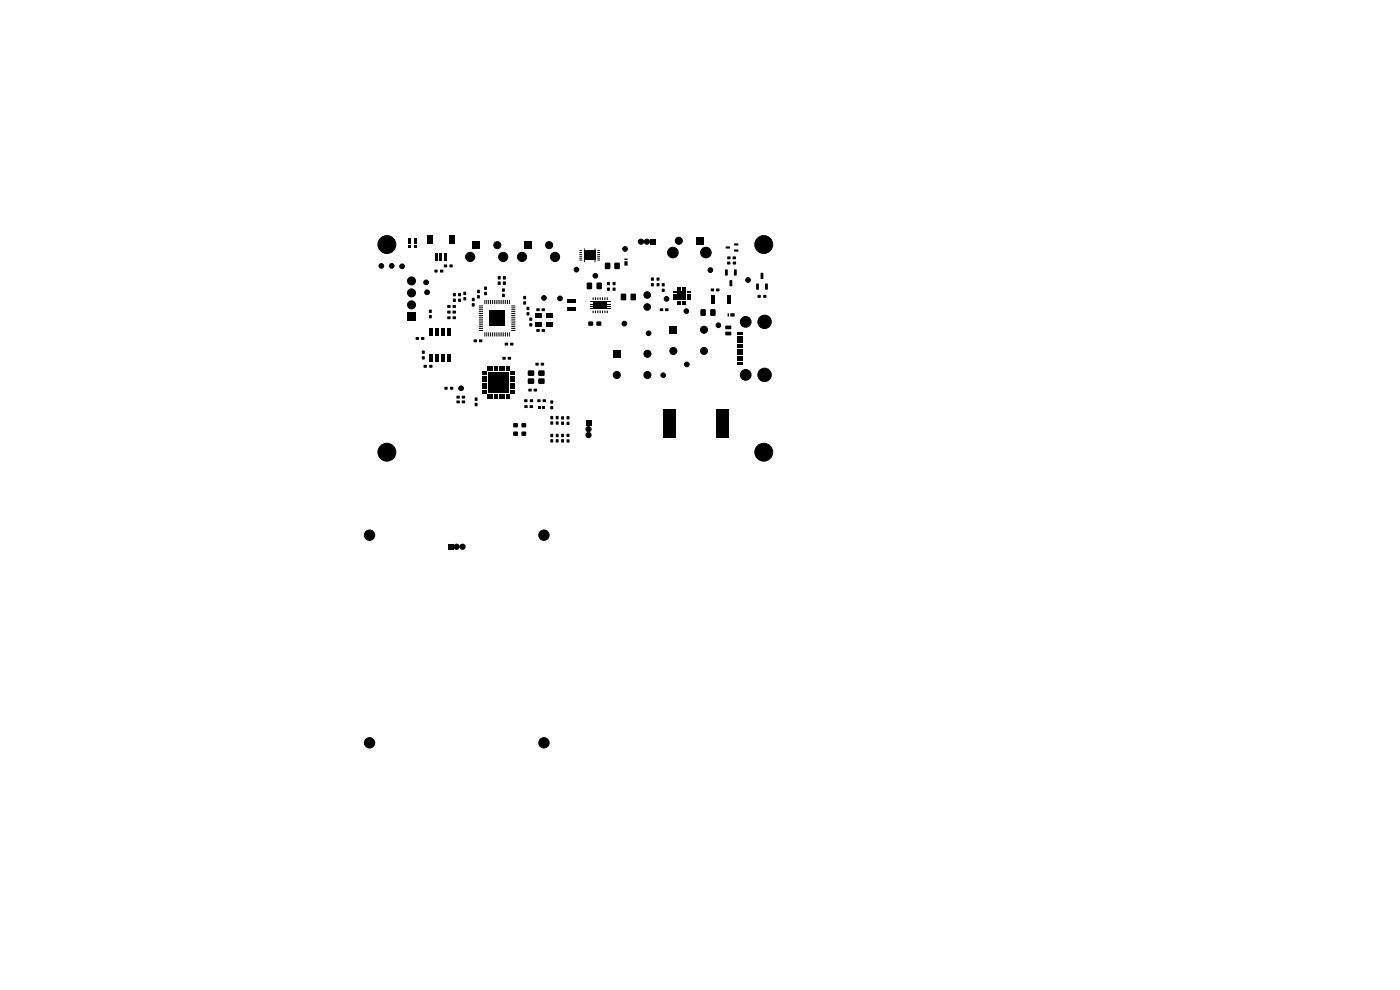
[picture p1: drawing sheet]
<svg xmlns="http://www.w3.org/2000/svg" width="297mm" height="210mm" viewBox="0 0 297 210" stroke-linecap="round" stroke-linejoin="round" font-family="sans-serif">
<g fill="#000">
<path d="M86.6 50.5h.6v.6h-.6zM86.6 52h.6v.6h-.6zM86.6 51.3h.6v.5h-.6zM87.8 50.5h.6v.6h-.6zM87.8 52h.6v.6h-.6zM87.8 51.3h.6v.5h-.6zM90.6 49.8h1.2v1.8h-1.2zM92.2 57.2h.6v.6h-.6zM92.2 53.8h.6v1.6h-.6zM93.4 57.2h.6v.6h-.6zM93.2 53.8h.6v1.6h-.6zM94.2 56.1h.6v.6h-.6z"/>
<path d="M94.2 53.8h.6v1.6h-.6zM95.4 56.1h.6v.6h-.6zM95.2 49.8h1.2v1.8h-1.2zM100.2 51.3h1.5v1.5h-1.5zM105.6 58.6h.6v.7h-.6zM106.7 58.6h.6v.7h-.6zM111.2 51.3h1.6v1.5h-1.6zM122.9 53.1h.6v.1l-.6 .1zM122.9 53.5h.6v.1l-.6 .1zM122.9 53.9h.6v.1l-.6 .1zM122.9 54.3h.6v.1l-.6 .1zM122.9 54.7h.6v.1l-.6 .1z"/>
<path d="M122.9 55.1h.6v.1l-.6 .1zM123.9 53.2h2.4v1.9h-2.4zM123.9 52.7h.2l-.1 .5h-.1zM123.9 55.1h.2l-.1 .5h-.1zM126.1 52.7h.2v.5h-.2zM126.1 55.1h.2v.5h-.2zM126.7 55.1h.6v.1l-.6 .1zM126.7 54.7h.6v.1l-.6 .1zM126.7 54.3h.6v.1l-.6 .1zM126.7 53.9h.6v.1l-.6 .1zM126.7 53.5h.6v.1l-.6 .1zM126.7 53.1h.6v.1l-.6 .1z"/>
<path d="M128.8 59.8h.5v.7h-.5zM128.4 55.8h1v1.2h-1zM130.4 55.8h1v1.2h-1zM132.5 55.4h.6v.9h-.6zM132.5 54.9h.6v.2h-.6zM137.9 50.7h1.1v1.1h-1.1zM138.1 58.9h.6v.6h-.6zM139.3 58.9h.6v.6h-.6zM147.8 50.3h1.5v1.5h-1.5zM154.3 55.5h.6v.6h-.6zM153.8 57.2h.6l-.1 1.3-.5-.1zM154.3 54.4h.7v.6h-.7z"/>
<path d="M154 52.3h.8l.1 .4h-.9zM154.8 59.5h.5v1.2l-.5-.1zM155.4 54.4h.7v.6h-.7zM155.5 55.5h.6v.6h-.6zM155.7 57.2h.6l-.1 1.3-.5-.1zM155.8 53l.8-.1v.4l-.8 .1zM155.8 51.7l.8-.1v.4l-.8 .1zM161.4 57.9l.5 .1v1.2l-.5-.1zM86.4 66.4h1.7v1.7h-1.7zM88.2 71.5h.7v.6h-.7zM89.3 71.5h.7v.6h-.7zM89.5 75.6h.6v.6h-.6z"/>
<path d="M89.5 74.4h.6v.6h-.6zM89.9 77.4h.6v.6h-.6zM91 65.7h.6v.7h-.6zM91 66.8h.6v.7h-.6zM91 75.1h.7v1.6h-.7zM91 69.7h.7v1.6h-.7zM91.1 77.4h.6v.6h-.6zM92.3 75.1h.7v1.6h-.7zM92.3 69.7h.7v1.6h-.7zM93.6 75.1h.7v1.6h-.7zM93.6 69.7h.7v1.6h-.7zM94.9 64.7h.7v.6h-.7z"/>
<path d="M94.9 75.1h.7v1.6h-.7zM94.9 69.7h.7v1.6h-.7zM94.9 67.1h.7v.6h-.7zM94.9 65.9h.7v.6h-.7zM96 64.7h.7v.6h-.7zM96.1 63.4h.6v.6h-.6zM96.1 62.2h.6v.6h-.6zM96 67.1h.7v.6h-.7zM96 65.9h.7v.6h-.7zM97.2 62.2h.6v.6h-.6zM97.2 63.4h.6v.6h-.6zM98.3 63h.6v.7h-.6z"/>
<path d="M98.3 61.9h.6v.7h-.6zM100.1 64.3h.6v.7h-.6zM100.1 63.2h.6v.7h-.6zM100.5 72h.7v.6h-.7zM101.2 62.6h.6v.7h-.6zM101.2 61.5h.6v.7h-.6zM101.6 64.8h.8l.1 .2h-.9zM101.6 65.2h.8l.1 .2h-.9zM101.6 65.6h.8l.1 .2h-.9zM101.6 66h.8l.1 .2h-.9zM101.6 66.4h.8l.1 .2h-.9zM101.6 66.8h.8l.1 .2h-.9z"/>
<path d="M101.6 67.2h.8l.1 .2h-.9zM101.6 67.6h.8l.1 .2h-.9zM101.6 68h.8l.1 .2h-.9zM101.6 68.4h.8l.1 .2h-.9zM101.6 68.8h.8l.1 .2h-.9zM101.6 69.2h.8l.1 .2h-.9zM101.6 69.6h.8l.1 .2h-.9zM101.6 70h.8l.1 .2h-.9zM101.6 72h.7v.6h-.7zM102.8 70.5l.2 .1-.1 .8-.1-.1zM102.8 63.6l.2 .1-.1 .8h-.1zM102.7 60.8h.6v.7h-.6z"/>
<path d="M102.7 61.9h.6v.7h-.6zM102.3 78.8h.9v.3h-.9zM102.3 79.3h.9v.3h-.9zM103.2 70.5l.2 .1-.1 .8-.1-.1zM103.2 63.6l.2 .1-.1 .8h-.1zM103.6 70.5l.2 .1-.1 .8-.1-.1zM103.6 63.6l.2 .1-.1 .8h-.1zM103.3 77.8h.3v.8h-.3zM104 70.5l.2 .1-.1 .8-.1-.1zM104 63.6l.2 .1-.1 .8h-.1zM103.8 77.8h.3v.8h-.3zM104.4 70.5l.2 .1-.1 .8-.1-.1z"/>
<path d="M104.4 63.6l.2 .1-.1 .8h-.1zM104.3 77.8h.3v.8h-.3zM104.8 70.5l.2 .1-.1 .8-.1-.1zM104.8 63.6l.2 .1-.1 .8h-.1zM104.8 77.8h.3v.8h-.3zM105.2 70.5l.2 .1-.1 .8-.1-.1zM105.2 63.6l.2 .1-.1 .8h-.1zM105.6 70.5l.2 .1-.1 .8-.1-.1zM105.6 63.6l.2 .1-.1 .8h-.1zM105.3 77.8h.3v.8h-.3zM105.6 59.7h.6v.7h-.6zM106 70.5l.2 .1-.1 .8-.1-.1z"/>
<path d="M106 63.6l.2 .1-.1 .8h-.1zM105.8 77.8h.3v.8h-.3zM106.4 70.5l.2 .1-.1 .8-.1-.1zM106.4 63.6l.2 .1-.1 .8h-.1zM106.6 75.7h.7v.6h-.7zM106.3 77.8h.3v.8h-.3zM106.8 70.5l.2 .1-.1 .8-.1-.1zM106.8 63.6l.2 .1-.1 .8h-.1zM106.7 59.7h.6v.7h-.6zM106.5 61.2h.6v.7h-.6zM106.5 62.3h.6v.7h-.6zM103.9 65.9h3.2v3.2h-3.2z"/>
<path d="M107.1 72.7h.7v.6h-.7zM106.8 77.8h.3v.8h-.3zM107.2 70.5l.2 .1-.1 .8-.1-.1zM107.2 63.6l.2 .1-.1 .8h-.1zM107.6 70.5l.2 .1-.1 .8-.1-.1zM107.6 63.6l.2 .1-.1 .8h-.1zM107.3 77.8h.3v.8h-.3zM107.7 75.7h.7v.6h-.7zM108 70.5l.2 .1-.1 .8-.1-.1zM108 63.6l.2 .1-.1 .8h-.1zM107.8 77.8h.3v.8h-.3zM108.2 72.7h.7v.6h-.7z"/>
<path d="M108.5 70h.8v.2h-.8zM108.5 69.6h.8v.2h-.8zM108.5 69.2h.8v.2h-.8zM108.5 68.8h.8v.2h-.8zM108.5 68.4h.8v.2h-.8zM108.5 68h.8v.2h-.8zM108.5 67.6h.8v.2h-.8zM108.5 67.2h.8v.2h-.8zM108.5 66.8h.8v.2h-.8zM108.5 66.4h.8v.2h-.8zM108.5 66h.8v.2h-.8zM108.5 65.6h.8v.2h-.8z"/>
<path d="M108.5 65.2h.8v.2h-.8zM108.5 64.8h.8v.2h-.8zM108.2 79.3h.9v.3h-.9zM108.2 78.8h.9v.3h-.9zM111 63.9h.6v.7h-.6zM111 62.8h.6v.7h-.6zM112 78.6h1.3v1.1h-1.3zM111.7 65.1h.6v.7h-.6zM111.7 66.2h.6v.7h-.6zM112.3 67.4h.6v.6h-.6zM112.3 68.6h.6v.6h-.6zM113.6 77h.7v.5h-.7z"/>
<path d="M113.6 66.5h1.3v1.1h-1.3zM113.6 68.3h1.3v1h-1.3zM113.8 69.8h.7v.6h-.7zM113.8 65.4h.7v.6h-.7zM114.2 78.6h1.3v1.1h-1.3zM114.7 77h.7v.5h-.7zM114.9 69.8h.7v.6h-.7zM114.9 65.4h.7v.6h-.7zM115.9 66.5h1.3v1.1h-1.3zM115.9 68.3h1.3v1h-1.3zM120.3 65.2h1.8v.8h-1.8zM120.3 63.6h1.8v.8h-1.8z"/>
<path d="M125.1 64h.8v.2h-.8zM125.1 64.4h.8v.2h-.8zM125.1 64.9h.8v.2h-.8zM125.1 65.3h.8v.2h-.8zM124.5 60h1.1v1.3h-1.1zM124.8 68.2h1v.9h-1zM125.9 64h2.8v1.5h-2.8zM126.6 68.2h.9v.9h-.9zM126.6 60h1v1.3h-1zM128.8 65.3h.7v.2h-.7zM128.8 64.9h.7v.2h-.7zM128.8 64.4h.7v.2h-.7z"/>
<path d="M128.8 64h.7v.2h-.7zM128.8 61h.5v.7h-.5zM130.1 74.3h1.5v1.5h-1.5zM130 61h.5v.7h-.5zM130 59.8h.5v.7h-.5zM131.7 62.3h1.1v1.4h-1.1zM133.8 62.3h1.1v1.4h-1.1zM138.1 60.1h.6v.6h-.6zM139.3 60.1h.6v.6h-.6zM140.4 61.3h.6v.6h-.6zM140.4 60.1h.6v.6h-.6zM140 65.4h.7v.6h-.7z"/>
<path d="M141.1 65.4h.7v.6h-.7zM142.1 69.2h1.5v1.5h-1.5zM142.7 61.9h.8v.3h-.8zM142.7 62.4h.8v.3h-.8zM142.7 62.9h.8v.3h-.8zM142.7 63.4h.8v.3h-.8zM143.7 63.9h.3v.8h-.3zM143.7 60.9h.3v.8h-.3zM143.7 61.9h1.8v1.7h-1.8zM144.2 63.9h.3v.8h-.3zM144.2 60.9h.3v.8h-.3zM144.7 63.9h.3v.8h-.3z"/>
<path d="M144.7 60.9h.3v.8h-.3zM145.2 63.9h.3v.8h-.3zM145.2 60.9h.3v.8h-.3zM145.7 63.4h.8v.3h-.8zM145.7 62.9h.8v.3h-.8zM145.7 62.4h.8v.3h-.8zM145.7 61.9h.8v.3h-.8zM148.6 65.6h1.1v1.4h-1.1zM150.8 61.2h.7v.6h-.7zM150.8 62.7h.9v1.8h-.9zM150.7 65.6h1.1v1.4h-1.1zM151.9 61.2h.7v.6h-.7z"/>
<path d="M153.9 70.4h1.1l.1 .6-1.1 .1-.1-.1zM153.9 69.1h1.1l.1 .6-1.1 .1-.1-.1zM154.1 62.7h.9v1.8h-.9zM154.4 66.5h.2v.6h-.2zM154.9 66.5h.9v.6h-.9zM156.4 76.8h1.2v.6h-1.2zM156.4 76h1.2v.6h-1.2zM156.4 75h1.2v.3h-1.2zM156.4 74h1.2v.3h-1.2zM156.4 73.5h1.2v.3h-1.2zM156.4 72.5h1.2v.3h-1.2zM156.4 70.4h1.2v.6h-1.2z"/>
<path d="M156.4 71.2h1.2v.6h-1.2zM156.4 72h1.2v.3h-1.2zM156.4 73h1.2v.3h-1.2zM156.4 74.5h1.2v.3h-1.2zM156.4 75.5h1.2v.3h-1.2zM160.4 60.2h.6l-.1 1.3-.5-.1zM160.7 62.6h.7v.5h-.7zM161.9 62.6h.7v.5h-.7zM162.3 60.2h.6l-.1 1.3-.5-.1zM94.3 82.1h.6v.5h-.6zM95.5 82.1h.6v.5h-.6zM96.9 84h.6v.5h-.6z"/>
<path d="M96.9 85h.6v.5h-.6zM98 84h.6v.5h-.6zM98 85h.6v.5h-.6zM100.7 85.5h.6v.6h-.6zM100.7 84.4h.6v.6h-.6zM102.3 79.8h.9v.3h-.9zM102.3 80.3h.9v.3h-.9zM102.3 80.8h.9v.3h-.9zM102.3 81.3h.9v.3h-.9zM102.3 81.8h.9v.3h-.9zM102.3 82.3h.9v.3h-.9zM102.3 82.8h.9v.3h-.9z"/>
<path d="M102.3 83.3h.9v.3h-.9zM103.3 83.7h.3v.8h-.3zM103.8 83.7h.3v.8h-.3zM104.3 83.7h.3v.8h-.3zM104.8 83.7h.3v.8h-.3zM105.3 83.7h.3v.8h-.3zM105.8 83.7h.3v.8h-.3zM106.3 83.7h.3v.8h-.3zM106.8 83.7h.3v.8h-.3zM107.3 83.7h.3v.8h-.3zM103.6 79h4.2v4.3h-4.2zM107.8 83.7h.3v.8h-.3z"/>
<path d="M108.9 89.8h.9v.8h-.9zM108.9 91.6h.9v.8h-.9zM108.2 83.3h.9v.3h-.9zM108.2 82.8h.9v.3h-.9zM108.2 82.3h.9v.3h-.9zM108.2 81.8h.9v.3h-.9zM108.2 81.3h.9v.3h-.9zM108.2 80.8h.9v.3h-.9zM108.2 80.3h.9v.3h-.9zM108.2 79.8h.9v.3h-.9zM110.7 89.8h.9v.8h-.9zM110.7 91.6h.9v.8h-.9z"/>
<path d="M111.3 86h.6v.5h-.6zM111.2 84.7h.7v.6h-.7zM112 80.3h1.3v1.1h-1.3zM112.4 86h.6v.5h-.6zM112.1 82.5h.7v.5h-.7zM112.4 84.7h.7v.6h-.7zM113.2 82.5h.7v.5h-.7zM114.2 80.3h1.3v1.1h-1.3zM114.2 86.2h.6v.6h-.6zM114 84.7h.7v.6h-.7zM115.1 86.2h.6v.6h-.6zM115.1 84.7h.7v.6h-.7z"/>
<path d="M116.8 86.2h.5v.6h-.5zM116.8 85h.5v.6h-.5zM116.8 92.1h.5v.6h-.5zM116.8 93.2h.5v.6h-.5zM116.8 88.3h.5v.6h-.5zM116.8 89.4h.5v.7h-.5zM117.9 88.3h.6v.6h-.6zM117.9 89.4h.6v.7h-.6zM117.9 92.1h.6v.6h-.6zM117.9 93.2h.6v.6h-.6zM119.1 88.3h.5v.7h-.5zM119.1 89.5h.5v.6h-.5z"/>
<path d="M119.1 92.1h.5v.6h-.5zM119.1 93.2h.5v.6h-.5zM120.2 89.5h.6v.6h-.6zM120.2 88.3h.6v.6h-.6zM120.2 92h.6v.7h-.6zM120.2 93.2h.6v.7h-.6zM124.3 89.2h1.1v1.1h-1.1zM140.7 86.8h2.7v6h-2.7zM152 86.8h2.7v6h-2.7zM95.1 115.4h1.1v1.1h-1.1z"/>
</g>
<g fill="#000" stroke="#000" stroke-width=".21">
<circle cx="80.9" cy="56.4" r=".5"/>
<circle cx="82.1" cy="51.9" r="1.9"/>
<circle cx="83.1" cy="56.4" r=".5"/>
<circle cx="85.3" cy="56.5" r=".5"/>
<circle cx="87.3" cy="59.6" r=".85"/>
<circle cx="90.4" cy="59.9" r=".5"/>
<circle cx="99.7" cy="54.5" r=".97"/>
<circle cx="105.5" cy="52" r=".75"/>
<circle cx="106.7" cy="54.5" r=".97"/>
<circle cx="110.7" cy="54.5" r=".97"/>
<circle cx="116.5" cy="52" r=".75"/>
<circle cx="117.7" cy="54.5" r=".97"/>
<circle cx="122.3" cy="57.2" r=".5"/>
<circle cx="126.3" cy="58.5" r=".5"/>
<circle cx="132.6" cy="52.8" r=".5"/>
<circle cx="136" cy="51.3" r=".55"/>
<circle cx="137.2" cy="51.3" r=".55"/>
<circle cx="142.8" cy="53.6" r="1.12"/>
<circle cx="144" cy="51.1" r=".75"/>
<circle cx="149.8" cy="53.6" r="1.12"/>
<circle cx="150.7" cy="57.3" r=".5"/>
<circle cx="158.7" cy="59.4" r=".5"/>
<circle cx="162" cy="51.9" r="1.9"/>
<circle cx="87.3" cy="64.7" r=".85"/>
<circle cx="87.3" cy="62.1" r=".85"/>
<circle cx="90.6" cy="62" r=".5"/>
<circle cx="115.4" cy="63.2" r=".5"/>
<circle cx="118.8" cy="63.3" r=".5"/>
<circle cx="130.8" cy="79.5" r=".75"/>
<circle cx="132.5" cy="68.6" r=".5"/>
<circle cx="137.3" cy="65.1" r=".7"/>
<circle cx="137.3" cy="62.6" r=".7"/>
<circle cx="137.3" cy="75" r=".75"/>
<circle cx="137.3" cy="79.5" r=".75"/>
<circle cx="137.6" cy="70.7" r=".5"/>
<circle cx="140.7" cy="79.6" r=".5"/>
<circle cx="141.4" cy="63.4" r=".5"/>
<circle cx="142.9" cy="74.4" r=".75"/>
<circle cx="145.6" cy="66" r=".5"/>
<circle cx="145.7" cy="77.3" r=".5"/>
<circle cx="149.3" cy="69.9" r=".75"/>
<circle cx="149.3" cy="74.4" r=".75"/>
<circle cx="152.4" cy="69" r=".5"/>
<circle cx="158.2" cy="68.3" r="1.14"/>
<circle cx="158.2" cy="79.5" r="1.14"/>
<circle cx="162.2" cy="68.3" r="1.42"/>
<circle cx="162.2" cy="79.5" r="1.43"/>
<circle cx="82.1" cy="95.9" r="1.9"/>
<circle cx="97.8" cy="82.4" r=".5"/>
<circle cx="124.9" cy="91" r=".55"/>
<circle cx="124.9" cy="92.3" r=".55"/>
<circle cx="162" cy="95.9" r="1.9"/>
<circle cx="78.4" cy="113.5" r="1.1"/>
<circle cx="96.9" cy="116" r=".55"/>
<circle cx="98.1" cy="116" r=".55"/>
<circle cx="115.4" cy="113.5" r="1.1"/>
<circle cx="78.4" cy="157.6" r="1.1"/>
<circle cx="115.4" cy="157.6" r="1.1"/>
</g>
<g fill="none" stroke="#000" stroke-width=".24">
<path d="M125.8 63.2v.3M125.8 66v.3M126.3 63.2v.3M126.3 66v.3M126.8 63.2v.3M126.8 66v.3M127.3 63.2v.3M127.3 66v.3M127.8 63.2v.3M127.8 66v.3M128.3 63.2v.3M128.3 66v.3"/>
<path d="M128.8 63.2v.3M128.8 66v.3"/>
</g>
</svg>
